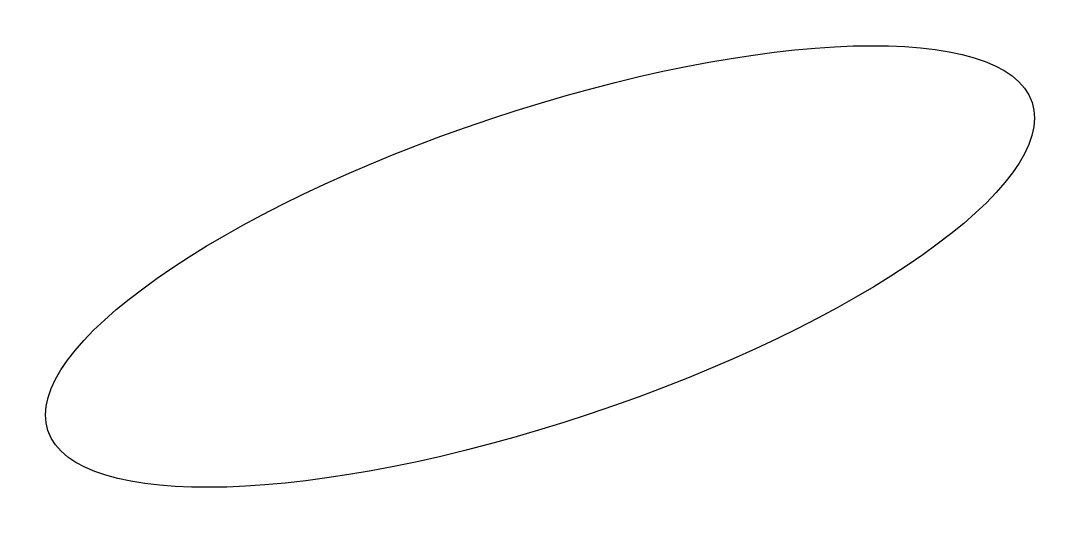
# Model space of a CAD drawing. Header units: metres. Extents: x -2.17 to 4.17, y 0.5 to 3.5.
import ezdxf

# ---------------------------------------------------------------- set-up
doc = ezdxf.new("R2010")
doc.units = ezdxf.units.M
doc.layers.add('Curves', color=7, linetype='Continuous')

msp = doc.modelspace()

# ---------------------------------------------------------------- linework, layer by layer
at = {"layer": 'Curves'}
msp.add_ellipse((1, 2, 3), major_axis=(3, 1), ratio=0.3, dxfattribs=at)

doc.saveas('drawing.dxf')
